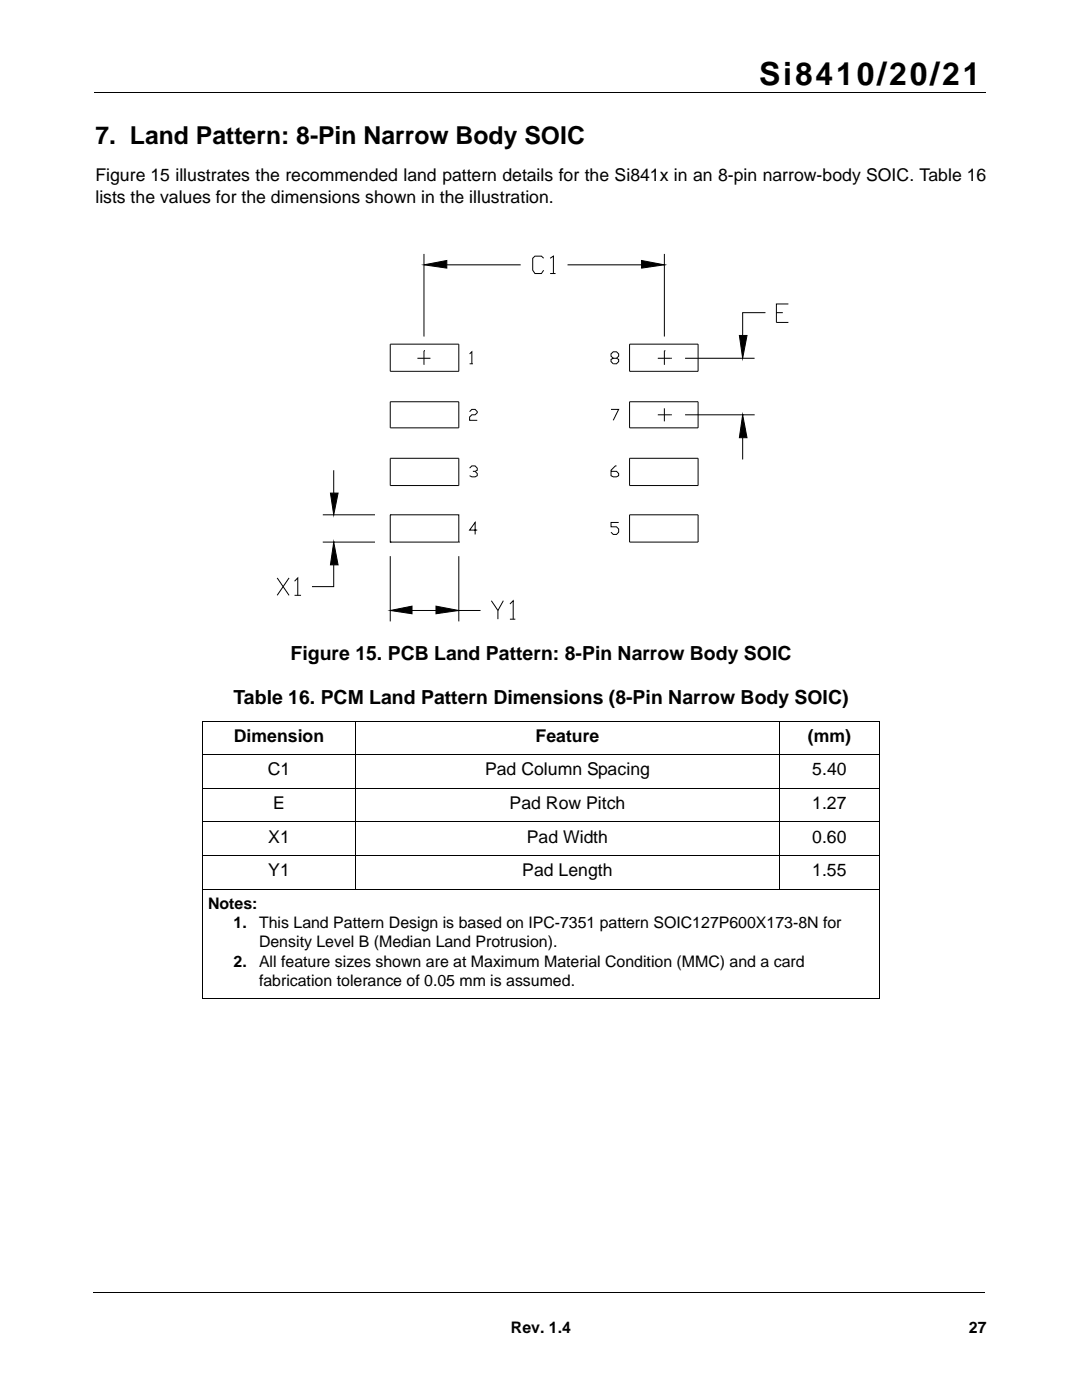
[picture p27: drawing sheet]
<svg xmlns="http://www.w3.org/2000/svg" width="216mm" height="279mm" viewBox="0 0 216 279" stroke-linecap="round" stroke-linejoin="round" font-family="sans-serif">
<defs><g id="words">
<text font-size="6.3" x="151.5" y="16.9">Si8410/20/21</text>
<text font-size="4.9" x="19" y="28.7">7. Land Pattern: 8-Pin Narrow Body SOIC</text>
<g font-size="3.9">
<text x="58" y="131.7">Figure 15. PCB Land Pattern: 8-Pin Narrow Body SOIC</text>
<text x="46.6" y="140.5">Table 16. PCM Land Pattern Dimensions (8-Pin Narrow Body SOIC)</text>
</g>
<g font-size="3.5">
<text x="19" y="36.2">Figure 15 illustrates the recommended land pattern details for the Si841x in an 8-pin narrow-body SOIC. Table 16</text>
<text x="19.1" y="40.5">lists the values for the dimensions shown in the illustration.</text>
<text x="46.7" y="148">Dimension</text>
<text x="106.9" y="148">Feature</text>
<text x="161.2" y="148">(mm)</text>
<text x="53.4" y="154.8">C1</text>
<text x="96.8" y="154.8">Pad Column Spacing</text>
<text x="162.1" y="154.8">5.40</text>
<text x="54.5" y="161.5">E</text>
<text x="101.7" y="161.5">Pad Row Pitch</text>
<text x="162.1" y="161.5">1.27</text>
<text x="53.5" y="168.2">X1</text>
<text x="105.1" y="168.2">Pad Width</text>
<text x="162.1" y="168.2">0.60</text>
<text x="53.5" y="174.9">Y1</text>
<text x="104.2" y="174.9">Pad Length</text>
<text x="162.1" y="174.9">1.55</text>
</g>
<g font-size="3.2">
<text x="41.5" y="181.3">Notes:</text>
<text x="46.6" y="185.2">1.</text>
<text x="51.7" y="185.2">This Land Pattern Design is based on IPC-7351 pattern SOIC127P600X173-8N for</text>
<text x="51.7" y="189.1">Density Level B (Median Land Protrusion).</text>
<text x="46.6" y="193">2.</text>
<text x="51.7" y="193">All feature sizes shown are at Maximum Material Condition (MMC) and a card</text>
<text x="51.7" y="196.9">fabrication tolerance of 0.05 mm is assumed.</text>
<text x="102" y="266">Rev. 1.4</text>
<text x="193.3" y="266">27</text>
</g>
</g></defs>
<path d="M18.8 18.4h177.8M18.6 257.9h177.8" fill="none" stroke="#000" stroke-width=".2"/>
<path d="M19 259.6h30.7v14.7h-30.7z" fill="#fff"/>
<path d="M40.4 143.9h135.1M40.4 150.6h135.1M40.4 157.3h135.1M40.5 144v55.2M70.9 143.8v33.7M155.6 143.8v33.7M175.4 144v55.2M40.4 164h135.1M40.4 170.8h135.1M40.4 177.4h135.1M40.4 199.3h135.1" fill="none" stroke="#000" stroke-width=".2"/>
<path d="M51.4 47h109.6v79.8h-109.6z" fill="#fff"/>
<g fill="none" stroke="#000" stroke-width=".2">
<path d="M84.6 52.9l4.6-.9v1.5zM84.6 50.7v16.5M89.2 52.9h14.7M108.5 51.5l-.5-.4h-1.3l-.4 .4v2.4l.4 .7h1.3l.5-.7M109.8 51.5l.6-.4v3.5M109.8 54.6h1M113.2 52.9h14.8M128 52l4.6 .9-4.6 .6zM132.6 52.9h.1M132.6 50.7v16.5M77.9 68.7h13.6v5.4h-13.6zM83.3 71.5h2.6"/>
<path d="M84.6 70h.1M84.6 70v2.8M93.7 70.6l.4-.4v2.4M93.7 72.6h.7M122.4 71.5l-.5-.4v-.5l.5-.4h.6l.4 .4v.5l-.4 .4h-.6l-.5 .2v.5l.5 .4h.6l.4-.4v-.5l-.4-.2M125.6 68.7h13.7v5.4h-13.7zM131.3 71.5h2.6M132.6 70h.1M132.6 70v2.8M133.9 71.5h.1M136.7 71.5h13.9M147.5 67h1.6l-.9 4.5z"/>
<path d="M152.7 62.4h-4.5v4.6M154.9 62.4h1.3M157.3 60.7h-2.4v3.6h2.4M65.9 98.4h1.6l-.9 4.3zM66.6 93.9v4.5M77.9 80.2h13.6v5.2h-13.6zM77.9 91.5h13.6v5.4h-13.6zM93.7 82.1l.4-.4h.7l.4 .4v.3l-.4 .4h-.7l-.4 .4v.7h1.5M93.7 93.4l.4-.4h.7l.4 .4v.5l-.4 .2h-.4M94.8 94.1l.4 .4v.4l-.4 .3h-.7l-.4-.3M121.9 81.7h1.5l-1 2.2M123 93h-.2l-.9 .9v1l.5 .3h.6l.4-.3v-.4l-.4-.4h-1.1"/>
<path d="M125.6 91.5h13.7v5.4h-13.7zM125.6 80.2h13.7v5.2h-13.7zM131.3 82.8h2.6M132.6 81.5v2.6M133.9 82.8h.1M136.7 82.8h13.9M148.2 82.8l.9 4.6h-1.6zM148.2 82.8h.1M148.2 87.4v4.3M55.3 115.3l2.4 3.5M57.7 115.3l-2.4 3.5M58.8 116l.6-.7v3.5"/>
<path d="M58.8 118.8h1.3M64.4 102.7h10.4M64.4 108.2h10.4M66.6 108.2l.9 4.5h-1.6zM66.6 112.7v4.4h-4.3M66.6 108.2h.1M77.9 102.7v5.5h13.6M77.9 102.7h13.6v5.5M77.9 102.7h.1M77.9 108.2h.1M77.9 111v13M91.5 108.2h.1"/>
<path d="M91.5 111v13M95.2 105.8h-1.5l1.1-1.5v2.4M98 119.9l1.4 1.9v1.8M100.4 119.9l-1 1.9M123.4 104.3h-1.5v.8h1.1l.4 .5v.6l-.4 .5h-.6l-.5-.5M125.6 102.7h13.7v5.5h-13.7zM77.9 121.8l4.3-.8v1.5zM82.2 121.8h4.8M87 121l4.5 .8-4.5 .7zM91.5 121.8h.1M91.5 121.8h4.4M101.7 120.5l.7-.6v3.7"/>
<path d="M101.7 123.6h1.1"/>
</g>
<path d="M84.6 52.9l4.6-.9v1.5zM128 52l4.6 .9-4.6 .6zM147.5 67h1.6l-.9 4.5zM65.9 98.4h1.6l-.9 4.3zM148.2 82.8l.9 4.6h-1.6zM66.6 108.2l.9 4.5h-1.6zM77.9 121.8l4.3-.8v1.5zM87 121l4.5 .8-4.5 .7z" fill="#000"/>
<use href="#words"/>
</svg>
